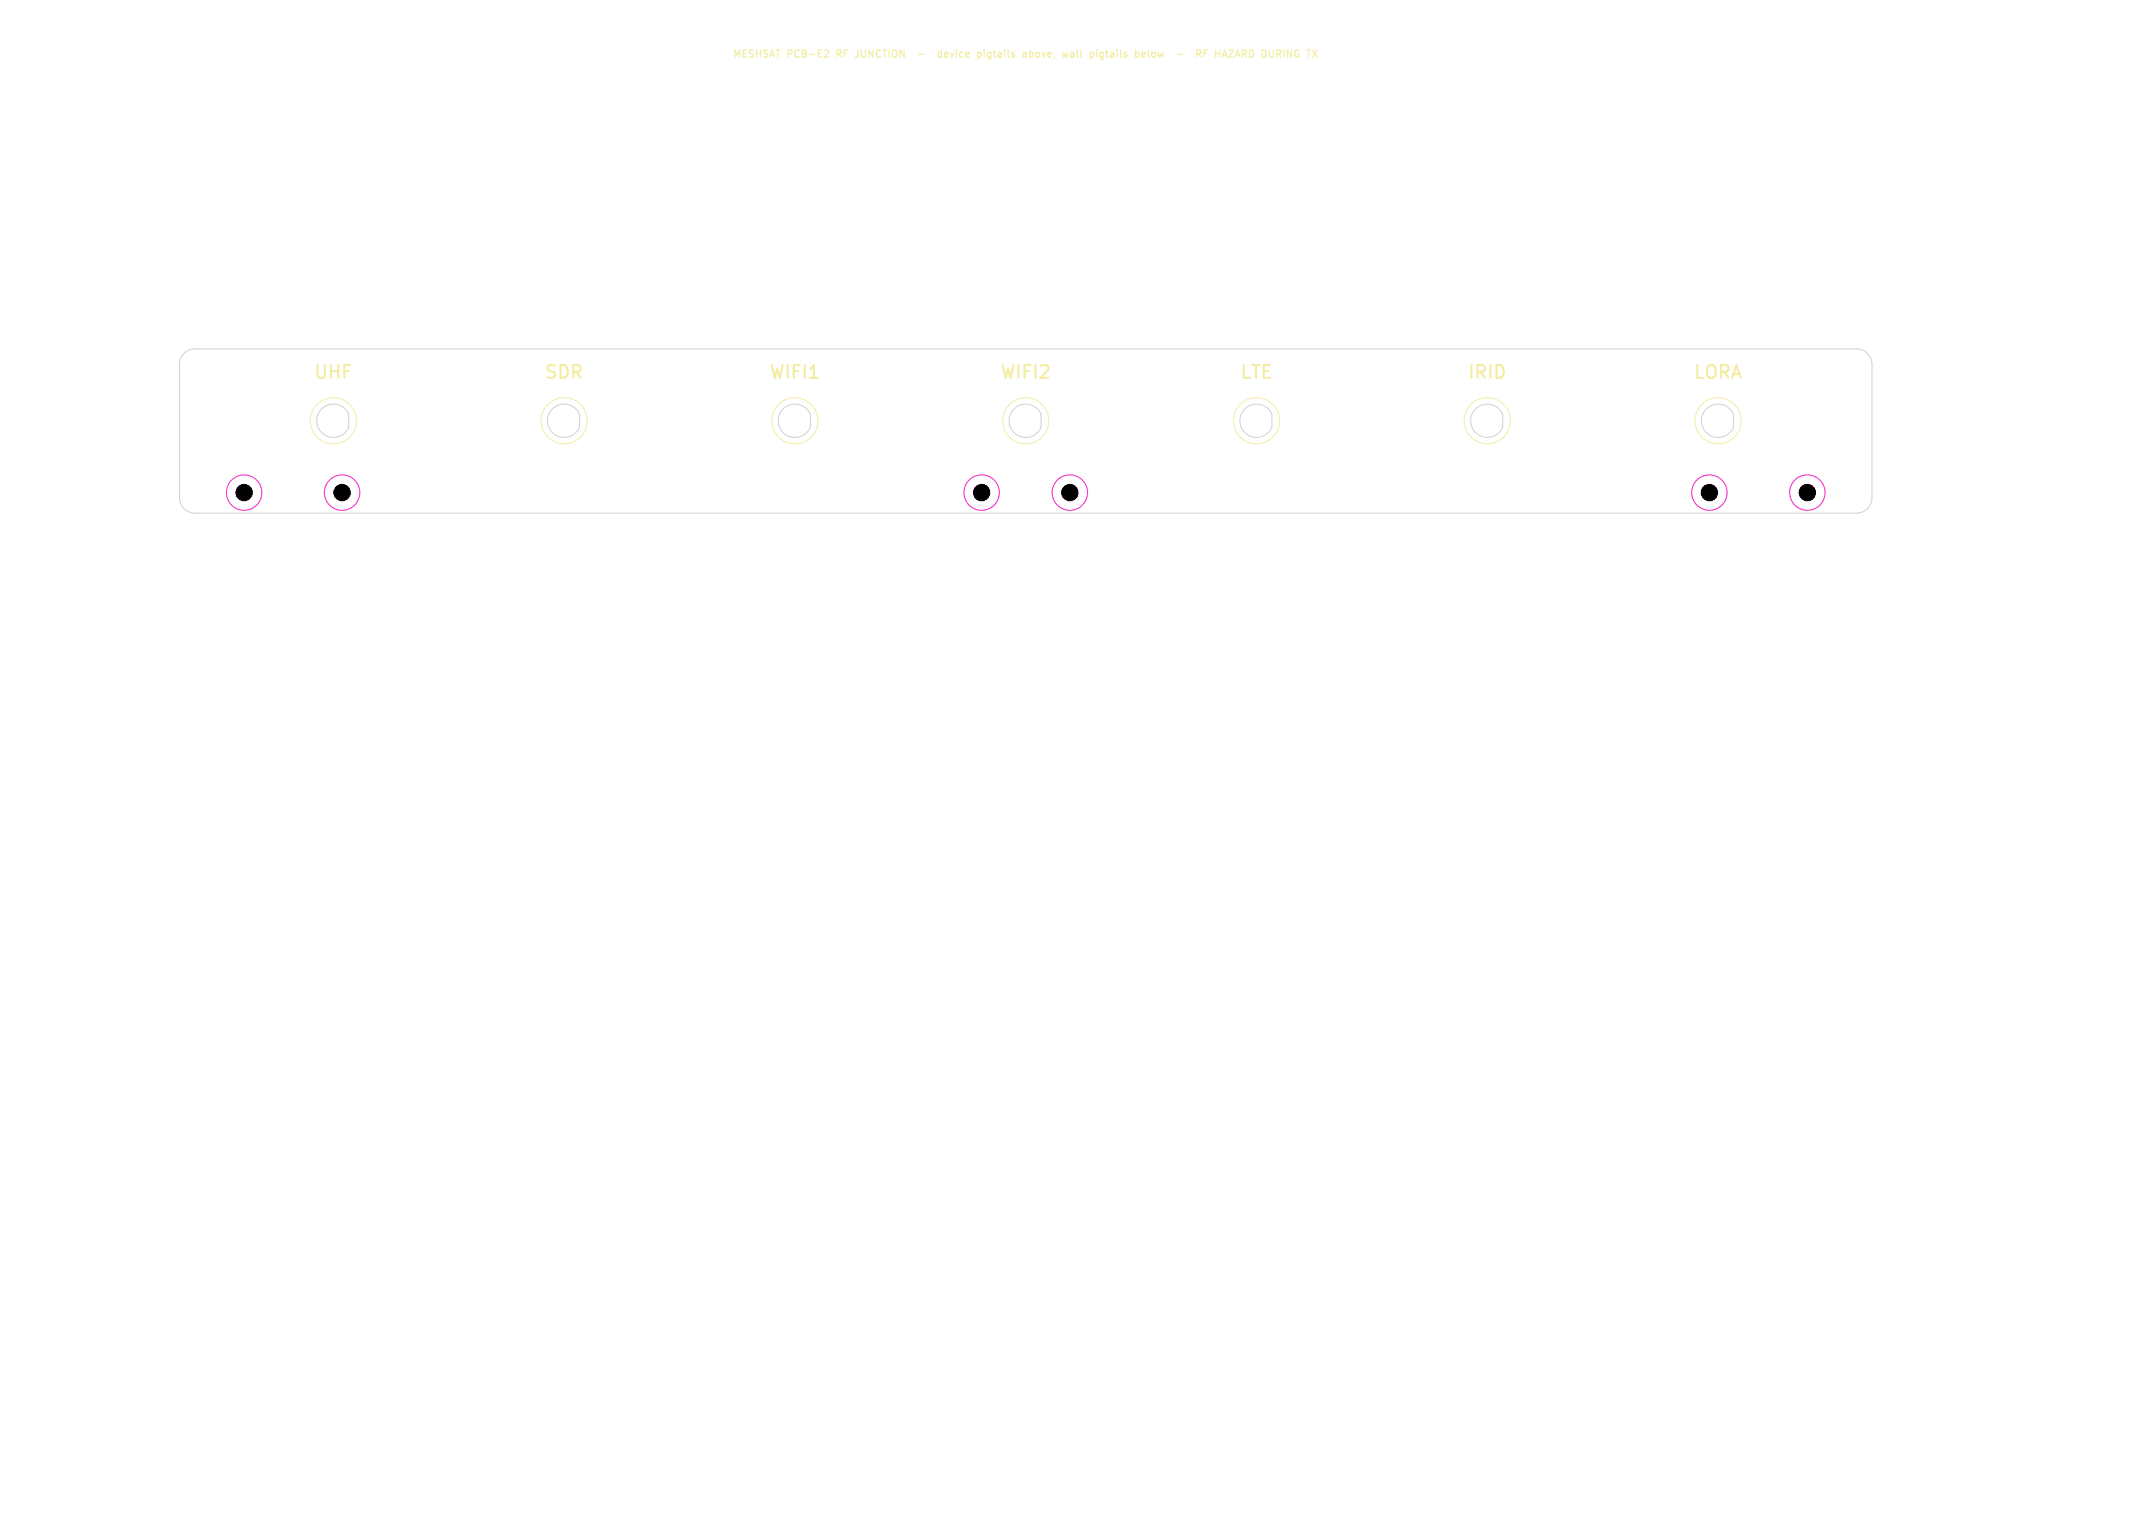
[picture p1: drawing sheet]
<svg xmlns="http://www.w3.org/2000/svg" width="420mm" height="297mm" viewBox="0 0 420 297" stroke-linecap="round" stroke-linejoin="round" font-family="sans-serif">
<defs><g id="words">
<g font-size="3.5" fill="#f2eda1">
<text x="61" y="74.4">UHF</text>
<text x="106" y="74.4">SDR</text>
<text x="149.8" y="74.4">WIFI1</text>
<text x="194.8" y="74.4">WIFI2</text>
<text x="241.6" y="74.4">LTE</text>
<text x="286" y="74.4">IRID</text>
<text x="330" y="74.4">LORA</text>
</g>
<g font-size="1.9" fill="#f2eda1">
<text x="142.8" y="11.5">MESHSAT PCB-E2</text>
<text x="163.5" y="11.5">RF</text>
<text x="167.5" y="11.5">JUNCTION</text>
<text x="185.2" y="11.5">device</text>
<text x="193.2" y="11.5">pigtails</text>
<text x="202.5" y="11.5">above,</text>
<text x="210.7" y="11.5">wall</text>
<text x="216.3" y="11.5">pigtails</text>
<text x="225.6" y="11.5">below</text>
<text x="234.5" y="11.5">-</text>
<text x="239.1" y="11.5">RF</text>
<text x="243.2" y="11.5">HAZARD</text>
<text x="252.6" y="11.5">DURING</text>
</g>
</g></defs>
<g fill="none" stroke="#d0d2cd" stroke-width=".19">
<path d="M35.9 68.9a3 3 0 0 1 2.1-.9h324a3 3 0 0 1 3 3v26a3 3 0 0 1-3 3h-324a3 3 0 0 1-3-3v-26a3 3 0 0 1 .9-2.1z"/>
<circle cx="65" cy="82" r="3.3"/>
<circle cx="110" cy="82" r="3.3"/>
<circle cx="155" cy="82" r="3.2"/>
<circle cx="200" cy="82" r="3.3"/>
<circle cx="245" cy="82" r="3.3"/>
<circle cx="290" cy="82" r="3.3"/>
<circle cx="335" cy="82" r="3.3"/>
</g>
<g fill="none" stroke="#f2eda1" stroke-width=".19">
<circle cx="47.6" cy="96" r="3.5"/>
<circle cx="65" cy="82" r="4.5"/>
<circle cx="66.7" cy="96" r="3.5"/>
<circle cx="110" cy="82" r="4.5"/>
<circle cx="155" cy="82" r="4.5"/>
<circle cx="191.4" cy="96" r="3.5"/>
<circle cx="200" cy="82" r="4.5"/>
<circle cx="208.6" cy="96" r="3.5"/>
<circle cx="245" cy="82" r="4.5"/>
<circle cx="290" cy="82" r="4.5"/>
<circle cx="333.3" cy="96" r="3.5"/>
<circle cx="335" cy="82" r="4.5"/>
<circle cx="352.4" cy="96" r="3.5"/>
</g>
<g fill="none" stroke="#f2eda1" stroke-width=".22">
<path d="M161 9.7l.4 .1 .2 .3-.9 1h.9M166.8 11.1h.1M179.1 10.6h1.1M183.6 10.3l-.4-.1-.3 .3 .1 .6h.6M183.6 9.7v1.4M184.6 10.2h-.2l-.2 .2v.7h.4M184.8 10.5l-.6 .2M191.9 9.7v.2M191.9 10.2v.9M192.6 11.5l.1 .1M192.8 10.2l-.3 .3v.4l.3 .2M199.9 10.2l.2 .2v.7"/>
<path d="M200.1 11.1h-.5M200.1 10.5l-.5 .1M200.8 10.3l.4-.1 .2 .3-.1 .6h-.5M200.8 9.7v1.4M208.8 11.1h.6M208.8 10.3h.5l.1 .8M209.4 10.5l-.6 .2M210 9.7l.1 1.4M214.6 11.1h.5M214.6 10.3h.5M215.1 10.2v1.1l-.3 .3-.3-.1M215.6 10.2h.5"/>
<path d="M215.8 9.7v1.4M222.8 10.2l.4 .1 .1 .2-.7 .2M223.2 11.1h-.4M223.9 9.7v1.2l.2 .2M225.2 10.3l-.4-.1-.2 .3v.5l.2 .1h.4M233.4 10.5h.5M233.7 10.5l.5 .6M234.1 10.3l.1-.3-.2-.2-.6-.1v1.4M235.4 9.7h-.6v1.4M237 9.7v1.4M237 10.4h.8M237.8 9.7v1.4"/>
<path d="M238.4 10.7h.7M238.8 9.7l-.5 1.4M242.2 9.7h.6M242.2 10.5h.6M242.6 10.5l.4 .6M251 9.7l.8 1.4v-1.4"/>
</g>
<g fill="none" stroke="#ff26e2" stroke-width=".19">
<circle cx="47.6" cy="96" r="3.4"/>
<circle cx="66.7" cy="96" r="3.4"/>
<circle cx="191.4" cy="96" r="3.4"/>
<circle cx="208.6" cy="96" r="3.4"/>
<circle cx="333.3" cy="96" r="3.5"/>
<circle cx="352.4" cy="96" r="3.4"/>
</g>
<g fill="#000" stroke="#000" stroke-width=".19">
<circle cx="47.6" cy="96" r="1.6"/>
<circle cx="66.7" cy="96" r="1.6"/>
<circle cx="191.4" cy="96" r="1.6"/>
<circle cx="208.6" cy="96" r="1.6"/>
<circle cx="333.3" cy="96" r="1.6"/>
<circle cx="352.4" cy="96" r="1.6"/>
</g>
<use href="#words"/>
</svg>
